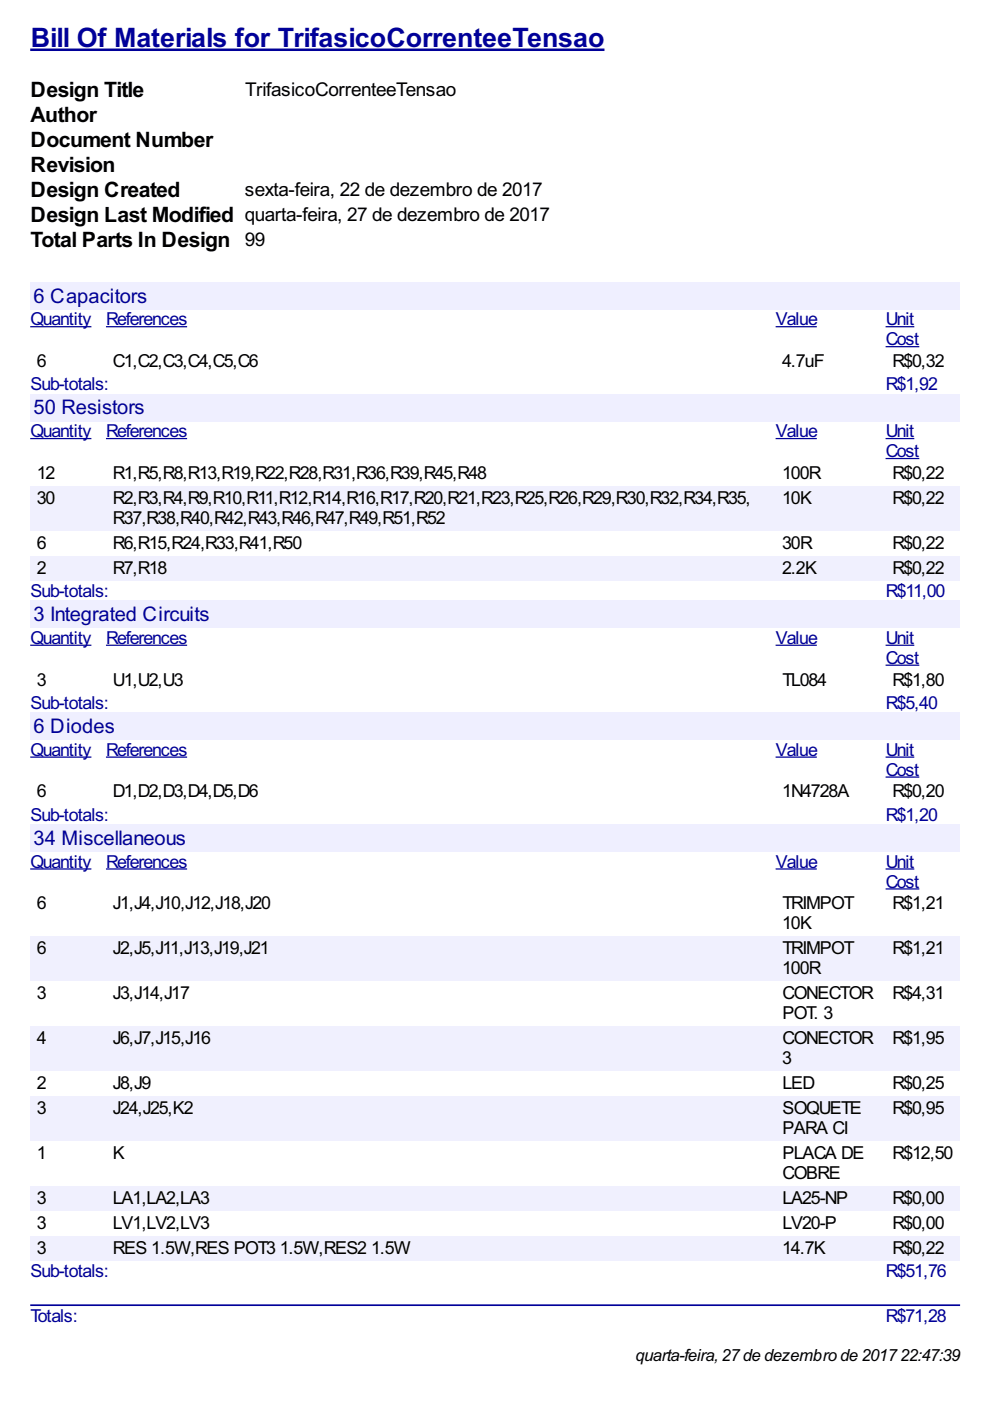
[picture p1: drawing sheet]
<svg xmlns="http://www.w3.org/2000/svg" width="210mm" height="297mm" viewBox="0 0 210 297" stroke-linecap="round" stroke-linejoin="round" font-family="sans-serif">
<defs><g id="words">
<text font-size="6.3" fill="#009" x="6.5" y="10">Bill Of Materials for TrifasicoCorrenteeTensao</text>
<g font-size="5">
<text x="6.5" y="20.6">Design Title</text>
<text x="6.5" y="25.9">Author</text>
<text x="6.5" y="31.2">Document Number</text>
<text x="6.5" y="36.5">Revision</text>
<text x="6.5" y="41.8">Design Created</text>
<text x="6.5" y="47.1">Design Last Modified quarta-feira, 27 de dezembro de 2017</text>
<text x="6.5" y="52.3">Total Parts In Design 99</text>
</g>
<g font-size="4.8" fill="#009">
<text x="7.1" y="64.2">6 Capacitors</text>
<text x="7.1" y="87.9">50 Resistors</text>
<text x="7.1" y="131.7">3 Integrated Circuits</text>
<text x="7.1" y="155.4">6 Diodes</text>
<text x="7.1" y="179.1">34 Miscellaneous</text>
</g>
<g font-size="4.5">
<text x="52" y="20.3">TrifasicoCorrenteeTensao</text>
<text x="51.9" y="41.5">sexta-feira, 22 de dezembro de 2017</text>
</g>
<g font-size="4.2" fill="#009">
<text x="6.5" y="69">Quantity</text>
<text x="22.5" y="69">References</text>
<text x="164.5" y="69">Value</text>
<text x="187.8" y="69">Unit</text>
<text x="187.8" y="73.2">Cost</text>
<text x="6.5" y="82.8">Sub-totals:</text>
<text x="187.8" y="82.8">R$1,92</text>
<text x="6.5" y="92.7">Quantity</text>
<text x="22.5" y="92.7">References</text>
<text x="164.5" y="92.7">Value</text>
<text x="187.8" y="92.7">Unit</text>
<text x="187.8" y="97">Cost</text>
<text x="6.5" y="126.6">Sub-totals:</text>
<text x="187.8" y="126.6">R$11,00</text>
<text x="6.5" y="136.5">Quantity</text>
<text x="22.5" y="136.5">References</text>
<text x="164.5" y="136.5">Value</text>
<text x="187.8" y="136.5">Unit</text>
<text x="187.8" y="140.8">Cost</text>
<text x="6.5" y="150.3">Sub-totals:</text>
<text x="187.8" y="150.3">R$5,40</text>
<text x="6.5" y="160.3">Quantity</text>
<text x="22.5" y="160.3">References</text>
<text x="164.5" y="160.3">Value</text>
<text x="187.8" y="160.3">Unit</text>
<text x="187.8" y="164.5">Cost</text>
<text x="6.5" y="174">Sub-totals:</text>
<text x="187.8" y="174">R$1,20</text>
<text x="6.5" y="184">Quantity</text>
<text x="22.5" y="184">References</text>
<text x="164.5" y="184">Value</text>
<text x="187.8" y="184">Unit</text>
<text x="187.8" y="188.2">Cost</text>
<text x="6.5" y="270.7">Sub-totals:</text>
<text x="187.8" y="270.7">R$51,76</text>
<text x="6.5" y="280.3">Totals:</text>
<text x="187.8" y="280.3">R$71,28</text>
</g>
<g font-size="4.2">
<text x="7.8" y="77.8">6</text>
<text x="23.9" y="77.8">C1,C2,C3,C4,C5,C6</text>
<text x="165.9" y="77.8">4.7uF</text>
<text x="189.2" y="77.8">R$0,32</text>
<text x="7.8" y="101.5">12</text>
<text x="23.9" y="101.5">R1,R5,R8,R13,R19,R22,R28,R31,R36,R39,R45,R48</text>
<text x="165.9" y="101.5">100R</text>
<text x="189.2" y="101.5">R$0,22</text>
<text x="7.8" y="106.8">30</text>
<text x="23.9" y="106.8">R2,R3,R4,R9,R10,R11,R12,R14,R16,R17,R20,R21,R23,R25,R26,R29,R30,R32,R34,R35,</text>
<text x="165.9" y="106.8">10K</text>
<text x="189.2" y="106.8">R$0,22</text>
<text x="23.9" y="111.1">R37,R38,R40,R42,R43,R46,R47,R49,R51,R52</text>
<text x="7.8" y="116.4">6</text>
<text x="23.9" y="116.4">R6,R15,R24,R33,R41,R50</text>
<text x="165.9" y="116.4">30R</text>
<text x="189.2" y="116.4">R$0,22</text>
<text x="7.8" y="121.6">2</text>
<text x="23.9" y="121.6">R7,R18</text>
<text x="165.9" y="121.6">2.2K</text>
<text x="189.2" y="121.6">R$0,22</text>
<text x="7.8" y="145.4">3</text>
<text x="23.9" y="145.4">U1,U2,U3</text>
<text x="165.9" y="145.4">TL084</text>
<text x="189.2" y="145.4">R$1,80</text>
<text x="7.8" y="169.1">6</text>
<text x="23.9" y="169.1">D1,D2,D3,D4,D5,D6</text>
<text x="165.9" y="169.1">1N4728A</text>
<text x="189.2" y="169.1">R$0,20</text>
<text x="7.8" y="192.8">6</text>
<text x="23.9" y="192.8">J1,J4,J10,J12,J18,J20</text>
<text x="165.9" y="197">10K</text>
<text x="165.9" y="192.8">TRIMPOT</text>
<text x="189.2" y="192.8">R$1,21</text>
<text x="7.8" y="202.3">6</text>
<text x="23.9" y="202.3">J2,J5,J11,J13,J19,J21</text>
<text x="165.9" y="202.3">TRIMPOT</text>
<text x="189.2" y="202.3">R$1,21</text>
<text x="165.9" y="206.5">100R</text>
<text x="7.8" y="211.8">3</text>
<text x="23.9" y="211.8">J3,J14,J17</text>
<text x="165.9" y="211.8">CONECTOR</text>
<text x="189.2" y="211.8">R$4,31</text>
<text x="7.8" y="221.4">4</text>
<text x="23.9" y="221.4">J6,J7,J15,J16</text>
<text x="165.9" y="216.1">POT. 3</text>
<text x="165.9" y="221.4">CONECTOR</text>
<text x="189.2" y="221.4">R$1,95</text>
<text x="165.9" y="225.6">3</text>
<text x="7.8" y="230.9">2</text>
<text x="23.9" y="230.9">J8,J9</text>
<text x="165.9" y="230.9">LED</text>
<text x="189.2" y="230.9">R$0,25</text>
<text x="7.8" y="236.2">3</text>
<text x="23.9" y="236.2">J24,J25,K2</text>
<text x="165.9" y="236.2">SOQUETE</text>
<text x="189.2" y="236.2">R$0,95</text>
<text x="7.8" y="245.7">1</text>
<text x="23.9" y="245.7">K</text>
<text x="165.9" y="240.4">PARA CI</text>
<text x="165.9" y="245.7">PLACA DE</text>
<text x="189.2" y="245.7">R$12,50</text>
<text x="165.9" y="249.9">COBRE</text>
<text x="7.8" y="255.2">3</text>
<text x="23.9" y="255.2">LA1,LA2,LA3</text>
<text x="165.9" y="255.2">LA25-NP</text>
<text x="189.2" y="255.2">R$0,00</text>
<text x="7.8" y="260.5">3</text>
<text x="23.9" y="260.5">LV1,LV2,LV3</text>
<text x="165.9" y="260.5">LV20-P</text>
<text x="189.2" y="260.5">R$0,00</text>
<text x="7.8" y="265.8">3</text>
<text x="23.9" y="265.8">RES 1.5W,RES POT3</text>
<text x="59.3" y="265.8">1.5W,RES2</text>
<text x="78.7" y="265.8">1.5W</text>
<text x="165.9" y="265.8">14.7K</text>
<text x="189.2" y="265.8">R$0,22</text>
</g>
<text font-size="4" x="134.7" y="288.5">quarta-feira,27de dezembro de 201722:47:39</text>
</g></defs>
<path d="M6.4 10.6h121.8" fill="none" stroke="#009" stroke-width=".53"/>
<g fill="#efefff">
<path d="M6.4 59.8h197.2v5.8h-197.2z"/>
<path d="M6.9 60h24.1v4.8h-24.1z"/>
</g>
<path d="M6.4 69.3h13M22.5 69.3h17.2M164.4 69.3h8.8M187.8 69.3h6.1M187.8 73.5h7.1" fill="none" stroke="#009" stroke-width=".26"/>
<g fill="#efefff">
<path d="M6.4 83.6h197.2v5.7h-197.2z"/>
<path d="M6.9 83.8h23.5v4.8h-23.5z"/>
</g>
<path d="M6.4 93h13M22.5 93h17.2M164.4 93h8.8M187.8 93h6.1M187.8 97.2h7.1" fill="none" stroke="#009" stroke-width=".26"/>
<g fill="#f0f0fe">
<path d="M6.4 103h16.1v9.6h-16.1z"/>
<path d="M7.7 103.2h3.7v4.2h-3.7z"/>
<path d="M22.5 103h141.9v9.6h-141.9z"/>
<path d="M23.8 103.2h135.3v4.2h-135.3z"/>
<path d="M23.8 107.4h70.4v4.2h-70.4z"/>
<path d="M164.4 103h23.4v9.6h-23.4z"/>
<path d="M165.7 103.2h6.1v4.2h-6.1z"/>
<path d="M187.8 103h15.8v9.6h-15.8z"/>
<path d="M189 103.2h10.8v4.2h-10.8z"/>
<path d="M6.4 117.9h16.1v5.2h-16.1z"/>
<path d="M7.7 118h1.8v4.2h-1.8z"/>
<path d="M22.5 117.9h141.9v5.2h-141.9z"/>
<path d="M23.8 118h11.4v4.2h-11.4z"/>
<path d="M164.4 117.9h23.4v5.2h-23.4z"/>
<path d="M165.7 118h7.1v4.2h-7.1z"/>
<path d="M187.8 117.9h15.8v5.2h-15.8z"/>
<path d="M189 118h10.8v4.2h-10.8z"/>
</g>
<g fill="#efefff">
<path d="M6.4 127.4h197.2v5.7h-197.2z"/>
<path d="M6.9 127.5h37.3v4.7h-37.3z"/>
</g>
<path d="M6.4 136.8h13M22.5 136.8h17.2M164.4 136.8h8.8M187.8 136.8h6.1M187.8 141h7.1" fill="none" stroke="#009" stroke-width=".26"/>
<g fill="#efefff">
<path d="M6.4 151.1h197.2v5.7h-197.2z"/>
<path d="M6.9 151.3h17.2v4.8h-17.2z"/>
</g>
<path d="M6.4 160.5h13M22.5 160.5h17.2M164.4 160.5h8.8M187.8 160.5h6.1M187.8 164.8h7.1" fill="none" stroke="#009" stroke-width=".26"/>
<g fill="#efefff">
<path d="M6.4 174.8h197.2v5.7h-197.2z"/>
<path d="M6.9 175.1h32.3v4.8h-32.3z"/>
</g>
<path d="M6.4 184.2h13M22.5 184.2h17.2M164.4 184.2h8.8M187.8 184.2h6.1M187.8 188.5h7.1" fill="none" stroke="#009" stroke-width=".26"/>
<g fill="#f0f0fe">
<path d="M6.4 198.5h16.1v9.5h-16.1z"/>
<path d="M7.7 198.6h1.8v4.3h-1.8z"/>
<path d="M22.5 198.5h141.9v9.5h-141.9z"/>
<path d="M23.8 198.6h33.1v4.3h-33.1z"/>
<path d="M164.4 198.5h23.4v9.5h-23.4z"/>
<path d="M165.7 198.6h14.8v4.3h-14.8z"/>
<path d="M165.7 202.9h7.9v4.2h-7.9z"/>
<path d="M187.8 198.5h15.8v9.5h-15.8z"/>
<path d="M189 198.6h10.8v4.3h-10.8z"/>
<path d="M6.4 217.6h16.1v9.5h-16.1z"/>
<path d="M7.7 217.7h1.8v4.2h-1.8z"/>
<path d="M22.5 217.6h141.9v9.5h-141.9z"/>
<path d="M23.8 217.7h20.7v4.2h-20.7z"/>
<path d="M164.4 217.6h23.4v9.5h-23.4z"/>
<path d="M165.7 217.7h19v4.2h-19z"/>
<path d="M165.7 221.9h1.8v4.2h-1.8z"/>
<path d="M187.8 217.6h15.8v9.5h-15.8z"/>
<path d="M189 217.7h10.8v4.2h-10.8z"/>
<path d="M6.4 232.4h16.1v9.5h-16.1z"/>
<path d="M7.7 232.5h1.8v4.2h-1.8z"/>
<path d="M22.5 232.4h141.9v9.5h-141.9z"/>
<path d="M23.8 232.5h17v4.2h-17z"/>
<path d="M164.4 232.4h23.4v9.5h-23.4z"/>
<path d="M165.7 232.5h16.7v4.2h-16.7z"/>
<path d="M165.7 236.7h13.8v4.3h-13.8z"/>
<path d="M187.8 232.4h15.8v9.5h-15.8z"/>
<path d="M189 232.5h10.8v4.2h-10.8z"/>
<path d="M6.4 251.4h16.1v5.3h-16.1z"/>
<path d="M7.7 251.5h1.8v4.3h-1.8z"/>
<path d="M22.5 251.4h141.9v5.3h-141.9z"/>
<path d="M23.8 251.5h20.4v4.3h-20.4z"/>
<path d="M164.4 251.4h23.4v5.3h-23.4z"/>
<path d="M165.7 251.5h13.8v4.3h-13.8z"/>
<path d="M187.8 251.4h15.8v5.3h-15.8z"/>
<path d="M189 251.5h10.8v4.3h-10.8z"/>
<path d="M6.4 262h16.1v5.3h-16.1z"/>
<path d="M7.7 262.1h1.8v4.2h-1.8z"/>
<path d="M22.5 262h141.9v5.3h-141.9z"/>
<path d="M23.8 262.1h63v4.2h-63z"/>
<path d="M164.4 262h23.4v5.3h-23.4z"/>
<path d="M165.7 262.1h9v4.2h-9z"/>
<path d="M187.8 262h15.8v5.3h-15.8z"/>
<path d="M189 262.1h10.8v4.2h-10.8z"/>
</g>
<path d="M6.6 276.7h196.8" fill="none" stroke="#009" stroke-width=".35"/>
<use href="#words"/>
</svg>
